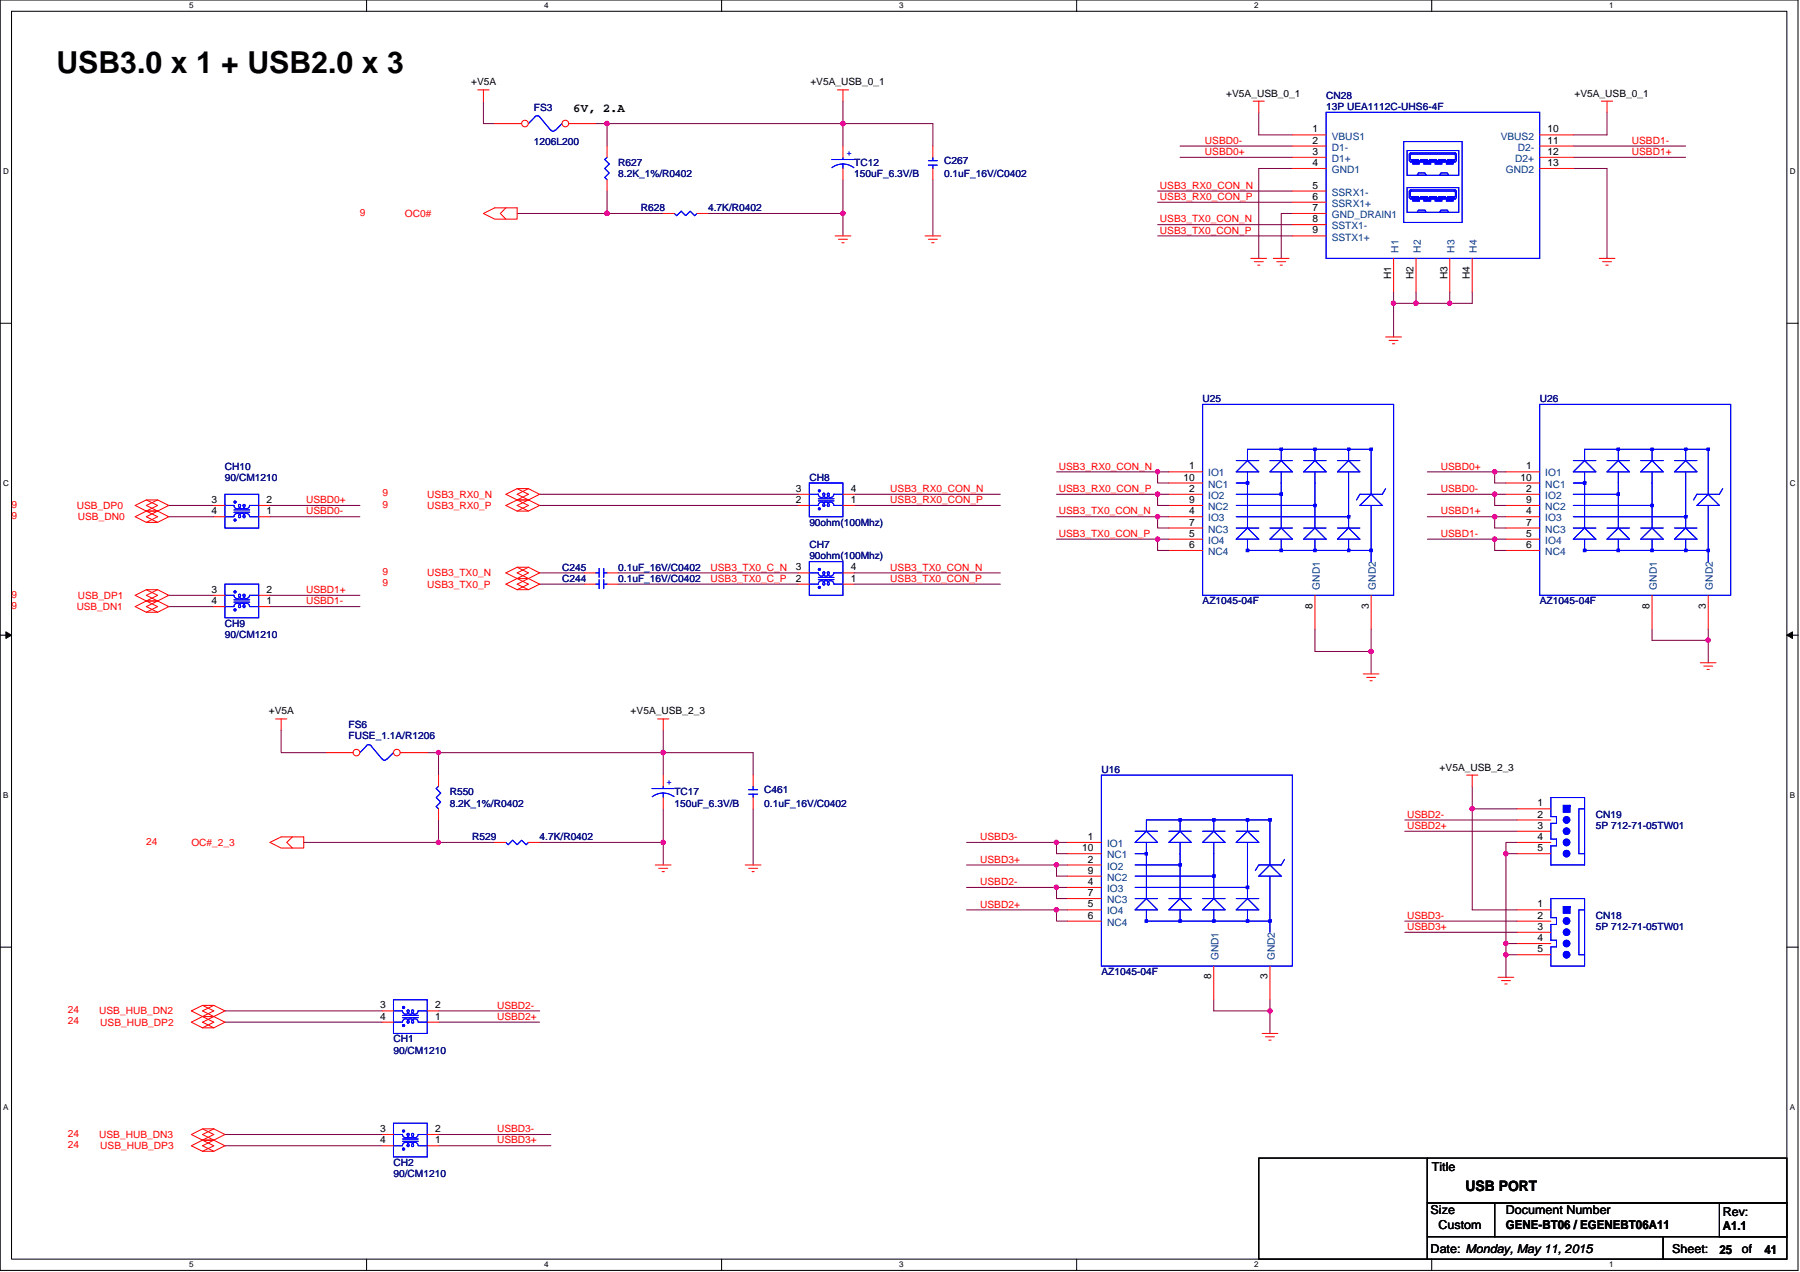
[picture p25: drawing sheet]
<svg xmlns="http://www.w3.org/2000/svg" width="297mm" height="210mm" viewBox="0 0 297 210" stroke-linecap="round" stroke-linejoin="round" font-family="sans-serif">
<defs><g id="words">
<text font-size="5" x="9.3" y="12.1">USB3.0 x 1 + USB2.0 x 3</text>
<text font-size="2.4" x="241.8" y="196.6">USB PORT</text>
<g font-size="2">
<text x="94.6" y="18.4">6V, 2.A</text>
<text x="236.3" y="193.4">Title</text>
<text x="236.1" y="200.4">Size</text>
<text x="237.4" y="202.8">Custom</text>
<text x="248.5" y="200.4">Document Number</text>
<text x="248.5" y="202.9">GENE-BT06 / EGENEBT06A11</text>
<text x="284.3" y="200.8">Rev:</text>
<text x="284.3" y="203.1">A1.1</text>
<text x="236.1" y="206.9">Date: Monday, May 11, 2015</text>
<text x="275.9" y="206.9">Sheet:</text>
<text x="283.7" y="207">25</text>
<text x="287.4" y="206.9">of</text>
<text x="291.2" y="207">41</text>
</g>
<g font-size="1.7">
<text x="77.7" y="14.1">+V5A</text>
<text x="133.7" y="14.1">+V5A_USB_0_1</text>
<text x="202.3" y="16">+V5A_USB_0_1</text>
<text x="259.8" y="16">+V5A_USB_0_1</text>
<text x="216.6" y="21.9">1</text>
<text x="216.6" y="23.7">2</text>
<text x="255.4" y="21.9">10</text>
<text x="255.4" y="23.7">11</text>
<text x="216.6" y="25.6">3</text>
<text x="216.6" y="27.4">4</text>
<text x="255.4" y="27.4">13</text>
<text x="255.4" y="25.6">12</text>
<text x="216.6" y="31.1">5</text>
<text x="216.6" y="33">6</text>
<text x="216.6" y="34.8">7</text>
<text x="216.6" y="36.7">8</text>
<text x="216.6" y="38.5">9</text>
<text x="229.6" y="46.1" transform="rotate(-90 229.6 46.1)">H1</text>
<text x="233.3" y="46.1" transform="rotate(-90 233.3 46.1)">H2</text>
<text x="238.8" y="46.1" transform="rotate(-90 238.8 46.1)">H3</text>
<text x="242.5" y="46.1" transform="rotate(-90 242.5 46.1)">H4</text>
<text x="196.2" y="77.5">1</text>
<text x="251.9" y="77.5">1</text>
<text x="34.9" y="83">3</text>
<text x="44" y="83">2</text>
<text x="131.3" y="83">2</text>
<text x="131.3" y="81.2">3</text>
<text x="140.4" y="81.2">4</text>
<text x="140.4" y="83">1</text>
<text x="195.3" y="79.3">10</text>
<text x="196.2" y="81.2">2</text>
<text x="196.2" y="83">9</text>
<text x="250.9" y="79.3">10</text>
<text x="251.9" y="81.2">2</text>
<text x="251.9" y="83">9</text>
<text x="34.9" y="84.9">4</text>
<text x="44" y="84.9">1</text>
<text x="196.2" y="84.9">4</text>
<text x="196.2" y="88.6">5</text>
<text x="196.2" y="86.8">7</text>
<text x="251.9" y="84.9">4</text>
<text x="251.9" y="88.6">5</text>
<text x="251.9" y="86.8">7</text>
<text x="131.3" y="94.2">3</text>
<text x="140.4" y="94.2">4</text>
<text x="196.2" y="90.5">6</text>
<text x="251.9" y="90.5">6</text>
<text x="34.9" y="99.7">4</text>
<text x="34.9" y="97.9">3</text>
<text x="44" y="97.9">2</text>
<text x="44" y="99.7">1</text>
<text x="131.3" y="96">2</text>
<text x="140.4" y="96">1</text>
<text x="216.6" y="100.5" transform="rotate(-90 216.6 100.5)">8</text>
<text x="225.9" y="100.5" transform="rotate(-90 225.9 100.5)">3</text>
<text x="272.2" y="100.5" transform="rotate(-90 272.2 100.5)">8</text>
<text x="281.5" y="100.5" transform="rotate(-90 281.5 100.5)">3</text>
<text x="44.4" y="117.9">+V5A</text>
<text x="104.1" y="117.9">+V5A_USB_2_3</text>
<text x="237.6" y="127.2">+V5A_USB_2_3</text>
<text x="253.7" y="133.1">1</text>
<text x="253.7" y="135">2</text>
<text x="253.7" y="136.8">3</text>
<text x="178.6" y="140.5">10</text>
<text x="179.5" y="138.7">1</text>
<text x="179.5" y="142.4">2</text>
<text x="253.7" y="138.7">4</text>
<text x="253.7" y="140.5">5</text>
<text x="179.5" y="146.1">4</text>
<text x="179.5" y="149.8">5</text>
<text x="179.5" y="147.9">7</text>
<text x="179.5" y="144.2">9</text>
<text x="253.7" y="149.8">1</text>
<text x="179.5" y="151.7">6</text>
<text x="253.7" y="151.7">2</text>
<text x="253.7" y="153.5">3</text>
<text x="253.7" y="155.4">4</text>
<text x="199.9" y="161.7" transform="rotate(-90 199.9 161.7)">8</text>
<text x="209.2" y="161.7" transform="rotate(-90 209.2 161.7)">3</text>
<text x="253.7" y="157.2">5</text>
<text x="62.7" y="166.5">3</text>
<text x="71.8" y="166.5">2</text>
<text x="62.7" y="168.3">4</text>
<text x="71.8" y="168.3">1</text>
<text x="62.7" y="188.7">4</text>
<text x="62.7" y="186.9">3</text>
<text x="71.8" y="186.9">2</text>
<text x="71.8" y="188.7">1</text>
</g>
<g font-size="1.7" fill="#000080">
<text x="218.8" y="16.3">CN28</text>
<text x="88.1" y="18.4">FS3</text>
<text x="88.1" y="23.9">1206L200</text>
<text x="218.8" y="18.2">13P UEA1112C-UHS6-4F</text>
<text x="102" y="27.5">R627</text>
<text x="102" y="29.3">8.2K_1%/R0402</text>
<text x="141" y="27.5">TC12</text>
<text x="141" y="29.3">150uF_6.3V/B</text>
<text x="155.8" y="27.1">C267</text>
<text x="155.8" y="29.3">0.1uF_16V/C0402</text>
<text x="105.7" y="34.9">R628</text>
<text x="116.9" y="34.9">4.7K/R0402</text>
<text x="198.5" y="66.4">U25</text>
<text x="254.1" y="66.4">U26</text>
<text x="37.1" y="77.5">CH10</text>
<text x="37.1" y="79.4">90/CM1210</text>
<text x="133.6" y="79.4">CH8</text>
<text x="133.6" y="86.8">90ohm(100Mhz)</text>
<text x="92.7" y="94.2">C245</text>
<text x="102" y="94.2">0.1uF_16V/C0402</text>
<text x="133.6" y="90.5">CH7</text>
<text x="133.6" y="92.4">90ohm(100Mhz)</text>
<text x="92.7" y="96.1">C244</text>
<text x="102" y="96.1">0.1uF_16V/C0402</text>
<text x="198.5" y="99.8">AZ1045-04F</text>
<text x="254.1" y="99.8">AZ1045-04F</text>
<text x="37.1" y="103.5">CH9</text>
<text x="37.1" y="105.3">90/CM1210</text>
<text x="57.5" y="120.2">FS6</text>
<text x="57.5" y="122">FUSE_1.1A/R1206</text>
<text x="74.2" y="131.3">R550</text>
<text x="111.3" y="131.3">TC17</text>
<text x="126.1" y="130.9">C461</text>
<text x="181.8" y="127.6">U16</text>
<text x="74.2" y="133.1">8.2K_1%/R0402</text>
<text x="111.3" y="133.1">150uF_6.3V/B</text>
<text x="126.1" y="133.1">0.1uF_16V/C0402</text>
<text x="263.4" y="135">CN19</text>
<text x="263.4" y="136.8">5P 712-71-05TW01</text>
<text x="77.9" y="138.7">R529</text>
<text x="89" y="138.7">4.7K/R0402</text>
<text x="263.4" y="151.7">CN18</text>
<text x="263.4" y="153.5">5P 712-71-05TW01</text>
<text x="181.8" y="161">AZ1045-04F</text>
<text x="64.9" y="172.1">CH1</text>
<text x="64.9" y="173.9">90/CM1210</text>
<text x="64.9" y="192.5">CH2</text>
<text x="64.9" y="194.3">90/CM1210</text>
</g>
<g font-size="1.7" fill="#f00">
<text x="198.8" y="23.7">USBD0-</text>
<text x="269.3" y="23.7">USBD1-</text>
<text x="198.8" y="25.6">USBD0+</text>
<text x="269.3" y="25.6">USBD1+</text>
<text x="59.4" y="35.6">9</text>
<text x="66.8" y="35.8">OC0#</text>
<text x="191.4" y="31.2">USB3_RX0_CON_N</text>
<text x="191.4" y="33">USB3_RX0_CON_P</text>
<text x="191.4" y="38.6">USB3_TX0_CON_P</text>
<text x="191.4" y="36.7">USB3_TX0_CON_N</text>
<text x="174.7" y="77.5">USB3_RX0_CON_N</text>
<text x="237.8" y="77.5">USBD0+</text>
<text x="1.9" y="83.8">9</text>
<text x="50.5" y="83.1">USBD0+</text>
<text x="63.1" y="83.8">9</text>
<text x="63.1" y="82">9</text>
<text x="70.5" y="82.1">USB3_RX0_N</text>
<text x="146.9" y="83.1">USB3_RX0_CON_P</text>
<text x="146.9" y="81.2">USB3_RX0_CON_N</text>
<text x="174.7" y="81.2">USB3_RX0_CON_P</text>
<text x="237.8" y="81.2">USBD0-</text>
<text x="1.9" y="85.7">9</text>
<text x="12.7" y="84">USB_DP0</text>
<text x="12.8" y="85.9">USB_DN0</text>
<text x="50.5" y="84.9">USBD0-</text>
<text x="70.5" y="84">USB3_RX0_P</text>
<text x="174.7" y="88.6">USB3_TX0_CON_P</text>
<text x="174.7" y="84.9">USB3_TX0_CON_N</text>
<text x="237.8" y="84.9">USBD1+</text>
<text x="237.8" y="88.6">USBD1-</text>
<text x="63.1" y="94.9">9</text>
<text x="70.5" y="95.1">USB3_TX0_N</text>
<text x="117.2" y="94.2">USB3_TX0_C_N</text>
<text x="146.9" y="94.2">USB3_TX0_CON_N</text>
<text x="1.9" y="100.5">9</text>
<text x="1.9" y="98.7">9</text>
<text x="12.7" y="100.7">USB_DN1</text>
<text x="12.8" y="98.8">USB_DP1</text>
<text x="50.5" y="97.9">USBD1+</text>
<text x="50.5" y="99.8">USBD1-</text>
<text x="63.1" y="96.8">9</text>
<text x="70.5" y="97">USB3_TX0_P</text>
<text x="117.2" y="96.1">USB3_TX0_C_P</text>
<text x="146.9" y="96.1">USB3_TX0_CON_P</text>
<text x="232.2" y="136.8">USBD2+</text>
<text x="232.2" y="135">USBD2-</text>
<text x="24.1" y="139.4">24</text>
<text x="31.6" y="139.6">OC#_2_3</text>
<text x="161.8" y="142.4">USBD3+</text>
<text x="161.8" y="138.7">USBD3-</text>
<text x="161.8" y="146.1">USBD2-</text>
<text x="161.8" y="149.8">USBD2+</text>
<text x="232.2" y="151.7">USBD3-</text>
<text x="232.2" y="153.5">USBD3+</text>
<text x="11.2" y="167.3">24</text>
<text x="16.4" y="167.4">USB_HUB_DN2</text>
<text x="82" y="166.5">USBD2-</text>
<text x="11.2" y="169.1">24</text>
<text x="16.5" y="169.3">USB_HUB_DP2</text>
<text x="82" y="168.4">USBD2+</text>
<text x="11.2" y="187.6">24</text>
<text x="11.2" y="189.5">24</text>
<text x="16.4" y="187.8">USB_HUB_DN3</text>
<text x="16.5" y="189.7">USB_HUB_DP3</text>
<text x="82" y="186.9">USBD3-</text>
<text x="82" y="188.8">USBD3+</text>
</g>
<g font-size="1.7" fill="#004080">
<text x="219.8" y="23">VBUS1</text>
<text x="247.6" y="23">VBUS2</text>
<text x="219.8" y="24.9">D1-</text>
<text x="219.8" y="26.7">D1+</text>
<text x="219.8" y="28.6">GND1</text>
<text x="248.5" y="28.6">GND2</text>
<text x="250" y="26.7">D2+</text>
<text x="250.5" y="24.9">D2-</text>
<text x="219.8" y="32.3">SSRX1-</text>
<text x="219.8" y="34.1">SSRX1+</text>
<text x="219.8" y="36">GND_DRAIN1</text>
<text x="219.8" y="37.8">SSTX1-</text>
<text x="219.8" y="39.7">SSTX1+</text>
<text x="230.8" y="41.7" transform="rotate(-90 230.8 41.7)">H1</text>
<text x="234.5" y="41.7" transform="rotate(-90 234.5 41.7)">H2</text>
<text x="240" y="41.7" transform="rotate(-90 240 41.7)">H3</text>
<text x="243.7" y="41.7" transform="rotate(-90 243.7 41.7)">H4</text>
<text x="199.4" y="78.7">IO1</text>
<text x="199.4" y="82.4">IO2</text>
<text x="199.4" y="80.5">NC1</text>
<text x="255" y="78.7">IO1</text>
<text x="255" y="82.4">IO2</text>
<text x="255" y="80.5">NC1</text>
<text x="199.4" y="86.1">IO3</text>
<text x="199.4" y="89.8">IO4</text>
<text x="199.4" y="87.9">NC3</text>
<text x="199.4" y="84.2">NC2</text>
<text x="255" y="86.1">IO3</text>
<text x="255" y="89.8">IO4</text>
<text x="255" y="87.9">NC3</text>
<text x="255" y="84.2">NC2</text>
<text x="199.4" y="91.6">NC4</text>
<text x="255" y="91.6">NC4</text>
<text x="217.8" y="97.3" transform="rotate(-90 217.8 97.3)">GND1</text>
<text x="227.1" y="97.3" transform="rotate(-90 227.1 97.3)">GND2</text>
<text x="273.4" y="97.3" transform="rotate(-90 273.4 97.3)">GND1</text>
<text x="282.7" y="97.3" transform="rotate(-90 282.7 97.3)">GND2</text>
<text x="182.7" y="139.8">IO1</text>
<text x="182.7" y="143.6">IO2</text>
<text x="182.7" y="141.7">NC1</text>
<text x="182.7" y="147.3">IO3</text>
<text x="182.7" y="149.1">NC3</text>
<text x="182.7" y="145.4">NC2</text>
<text x="182.7" y="151">IO4</text>
<text x="182.7" y="152.8">NC4</text>
<text x="201.1" y="158.5" transform="rotate(-90 201.1 158.5)">GND1</text>
<text x="210.4" y="158.5" transform="rotate(-90 210.4 158.5)">GND2</text>
</g>
<g font-size="1.7" fill="#00f">
<text x="139.7" y="25.8">+</text>
<text x="110" y="129.6">+</text>
</g>
<g font-size="1.3">
<text x="31.2" y="1.4">5</text>
<text x="89.8" y="1.4">4</text>
<text x="148.4" y="1.4">3</text>
<text x="207" y="1.4">2</text>
<text x="265.6" y="1.4">1</text>
<text x=".5" y="28.8">D</text>
<text x="295.3" y="28.8">D</text>
<text x=".5" y="80.3">C</text>
<text x="295.3" y="80.3">C</text>
<text x=".5" y="131.8">B</text>
<text x="295.3" y="131.8">B</text>
<text x=".5" y="183.3">A</text>
<text x="295.3" y="183.3">A</text>
<text x="31.2" y="209.2">5</text>
<text x="89.8" y="209.2">4</text>
<text x="148.4" y="209.2">3</text>
<text x="207" y="209.2">2</text>
<text x="265.6" y="209.2">1</text>
</g>
</g></defs>
<path d="M0 0h296.7v209.7h-296.7zM1.9 1.9h293v206h-293z" fill="none" stroke="#000" stroke-width=".17"/>
<g fill="#fff">
<path d="M31.2 .2h.7v1.5h-.7z"/>
<path d="M31.2 208h.7v1.5h-.7z"/>
</g>
<path d="M60.5 0v1.9M60.5 207.9v1.8" fill="none" stroke="#000" stroke-width=".17"/>
<g fill="#fff">
<path d="M89.8 .2h.7v1.5h-.7z"/>
<path d="M89.8 208h.7v1.5h-.7z"/>
</g>
<path d="M119.1 0v1.9M119.1 207.9v1.8" fill="none" stroke="#000" stroke-width=".17"/>
<g fill="#fff">
<path d="M148.4 .2h.7v1.5h-.7z"/>
<path d="M148.4 208h.7v1.5h-.7z"/>
</g>
<path d="M177.7 0v1.9M177.7 207.9v1.8" fill="none" stroke="#000" stroke-width=".17"/>
<g fill="#fff">
<path d="M207 .2h.7v1.5h-.7z"/>
<path d="M207 208h.7v1.5h-.7z"/>
</g>
<path d="M236.3 0v1.9M236.3 207.9v1.8" fill="none" stroke="#000" stroke-width=".17"/>
<g fill="#fff">
<path d="M265.6 .2h.7v1.5h-.7z"/>
<path d="M265.6 208h.7v1.5h-.7z"/>
<path d="M.5 27.6h1v1.5h-1z"/>
<path d="M295.3 27.6h1v1.5h-1z"/>
<path d="M.5 79.1h1v1.5h-1z"/>
<path d="M295.3 79.1h1v1.5h-1z"/>
</g>
<path d="M0 53.4h1.9M294.9 53.4h1.8" fill="none" stroke="#000" stroke-width=".17"/>
<g fill="#fff">
<path d="M.5 130.6h.9v1.5h-.9z"/>
<path d="M295.3 130.6h.9v1.5h-.9z"/>
</g>
<path d="M0 104.9h1.9M294.9 104.9h1.8" fill="none" stroke="#000" stroke-width=".17"/>
<path d="M1 104.3l.9 .6-.9 .5zM294.9 104.9l.9-.6v1.1z" fill="#000" stroke="#000" stroke-width=".17"/>
<g fill="#fff">
<path d="M.5 182.1h.9v1.5h-.9z"/>
<path d="M295.3 182.1h.9v1.5h-.9z"/>
</g>
<path d="M0 156.4h1.9M294.9 156.4h1.8M207.7 191.2h27.8v16.7h-27.8zM235.5 198.6h11.2v5.6h-11.2zM235.5 191.2h59.4v7.4h-59.4zM246.7 198.6h48.2v5.6h-48.2zM283.7 198.6h11.2v5.6h-11.2zM235.5 204.2h39v3.7h-39zM274.5 204.2h20.4v3.7h-20.4z" fill="none" stroke="#000" stroke-width=".17"/>
<g fill="none" stroke="#800040" stroke-width=".17">
<path d="M79.8 16.7v3.7h1.8M139.1 16.7v3.7M207.7 18.5v3.8h5.6M265.2 18.5v3.8h-5.6M85.3 35.2h14.9M98.3 20.4h1.9v3.7M100.2 35.2h9.2M100.2 31.5v3.7M100.2 20.4h38.9M116.9 35.2h22.2M139.1 20.4h14.8v3.7M139.1 35.2v3.7"/>
<path d="M139.1 20.4v3.7M139.1 29.7v5.5M153.9 29.7v9.2M191 31.5h22.3M191 38.9h22.3M191 37.1h22.3M191 33.4h22.3M194.7 24.1h18.6M194.7 26h18.6M213.3 35.2h-1.9v7.5M213.3 27.8h-5.6v14.9M259.6 24.1h18.6"/>
<path d="M259.6 26h18.6M259.6 27.8h5.6v14.9M230 48.2v1.9M230 50.1v5.5M230 50.1h3.7M233.7 48.2v1.9M233.7 50.1h5.5M239.2 48.2v1.9M242.9 48.2v1.9h-3.7M174.3 77.9h16.7M191 77.9v1.8h1.9M191 77.9h1.9"/>
<path d="M235.5 77.9h11.2M246.7 77.9h1.8M246.7 77.9v1.8h1.8M27.9 98.3h7.4M27.9 85.3h7.4M27.9 83.4h7.4M44.6 98.3h14.8M44.6 85.3h14.8M44.6 83.4h14.8M89 81.6h42.7M89 83.4h42.7M89 96.4h7.5"/>
<path d="M89 94.6h7.5M102 94.6h29.7M102 96.4h29.7M141 83.4h24.1M141 94.6h24.1M141 96.4h24.1M141 81.6h24.1M174.3 81.6h16.7M174.3 89h16.7M174.3 85.3h16.7M191 81.6v1.8h1.9M191 89h1.9"/>
<path d="M191 85.3h1.9M191 85.3v1.9h1.9M191 89v1.9h1.9M191 81.6h1.9M235.5 81.6h11.2M235.5 89h11.2M235.5 85.3h11.2M246.7 81.6v1.8h1.8M246.7 85.3h1.8M246.7 81.6h1.8M246.7 89h1.8M246.7 89v1.9h1.8"/>
<path d="M246.7 85.3v1.9h1.8M27.9 100.1h7.4M44.6 100.1h14.8M217 103.8v3.7h9.3M226.3 103.8v3.7M226.3 107.5v3.8M272.6 103.8v1.9h9.3M281.9 103.8v1.9M281.9 105.7v3.7M46.4 120.5v3.7h7.4M50.1 139.1h22.3M70.5 124.2h1.9"/>
<path d="M72.4 139.1h9.2M72.4 135.4v3.7M72.4 124.2h37M72.4 124.2v3.8M89 139.1h20.4M109.4 124.2h14.9v3.8M109.4 133.5v5.6M109.4 124.2v3.8M109.4 120.5v3.7M109.4 139.1v3.7M124.3 133.5v9.3M159.5 139.1h14.8"/>
<path d="M174.3 139.1v1.8h1.9M174.3 139.1h1.9M231.8 137.2h18.6M231.8 135.4h18.6M242.9 133.5v16.7h7.5M242.9 129.8v3.7M242.9 133.5h7.5M250.4 139.1h-1.9v1.8h1.9M159.5 142.8h14.8M159.5 146.5h14.8M159.5 150.2h14.8M174.3 142.8v1.8h1.9"/>
<path d="M174.3 146.5v1.8h1.9M174.3 146.5h1.9M174.3 150.2h1.9M174.3 142.8h1.9M174.3 150.2v1.9h1.9M231.8 152.1h18.6M231.8 153.9h18.6M248.5 155.8h1.9M248.5 155.8v1.8h1.9M248.5 157.6v3.7M248.5 140.9v14.9M37.1 168.7h26"/>
<path d="M37.1 166.9h26M72.4 168.7h16.6M72.4 166.9h16.6M200.3 165v1.9h9.3M209.6 165v1.9M209.6 166.9v3.7M37.1 189.1h26M37.1 187.3h26M72.4 187.3h18.5M72.4 189.1h18.5"/>
</g>
<g fill="#f0f" stroke="#f0f" stroke-width=".17">
<circle cx="100.1" cy="20.4" r=".37"/>
<circle cx="174.3" cy="150.2" r=".37"/>
<circle cx="209.6" cy="166.9" r=".36"/>
<circle cx="191" cy="77.9" r=".36"/>
<circle cx="226.2" cy="107.5" r=".36"/>
<circle cx="191" cy="81.6" r=".36"/>
<circle cx="174.3" cy="142.8" r=".36"/>
<circle cx="174.3" cy="139.1" r=".36"/>
<circle cx="109.4" cy="124.2" r=".36"/>
<circle cx="191" cy="89" r=".36"/>
<circle cx="191" cy="85.3" r=".37"/>
<circle cx="233.7" cy="50.1" r=".37"/>
<circle cx="239.2" cy="50.1" r=".36"/>
<circle cx="229.9" cy="50.1" r=".36"/>
<circle cx="246.6" cy="89" r=".36"/>
<circle cx="246.6" cy="81.6" r=".36"/>
<circle cx="281.9" cy="105.7" r=".36"/>
<circle cx="246.6" cy="77.9" r=".36"/>
<circle cx="246.6" cy="85.3" r=".37"/>
<circle cx="139.1" cy="20.4" r=".37"/>
<circle cx="242.9" cy="133.5" r=".37"/>
<circle cx="248.5" cy="140.9" r=".37"/>
<circle cx="248.5" cy="155.7" r=".36"/>
<circle cx="248.5" cy="157.6" r=".36"/>
<circle cx="174.3" cy="146.5" r=".36"/>
<circle cx="100.2" cy="35.2" r=".36"/>
<circle cx="139.1" cy="35.2" r=".36"/>
<circle cx="72.3" cy="124.2" r=".36"/>
<circle cx="72.3" cy="139.1" r=".36"/>
<circle cx="109.4" cy="139.1" r=".36"/>
</g>
<g fill="none" stroke="#f00" stroke-width=".17">
<path d="M78.8 14.8h1.9M79.8 14.8v1.9M138.2 14.8h1.8M139.1 14.8v1.9M206.8 16.7h1.8M207.7 16.7v1.8M264.3 16.7h1.8M265.2 16.7v1.8M79.8 35.2l1.8-.9h3.7v1.9h-3.7zM83.5 34.3l-.9 .9 .9 1M100.2 29.7v1.8M100.2 24.1v1.9"/>
<path d="M137.8 38.9h2.6M138.4 39.5h1.4M152.7 38.9h2.6M153.2 39.5h1.5M213.3 22.3h5.5M213.3 24.1h5.5M213.3 26h5.5M213.3 27.8h5.5M213.3 31.5h5.5M213.3 33.4h5.5M213.3 35.2h5.5M213.3 37.1h5.5"/>
<path d="M213.3 38.9h5.5M254.1 22.3h5.5M254.1 24.1h5.5M254.1 26h5.5M254.1 27.8h5.5M138.9 40.1h.4M153.8 40.1h.3M206.4 42.7h2.6M207 43.2h1.5M207.5 43.8h.4M210.1 42.7h2.6M210.7 43.2h1.5"/>
<path d="M211.2 43.8h.4M228.7 55.6h2.6M229.2 56.2h1.5M229.8 56.7h.4M230 42.7v5.5M233.7 42.7v5.5M239.2 42.7v5.5M242.9 42.7v5.5M263.9 42.7h2.6M264.5 43.2h1.4M265 43.8h.4M192.9 77.9h5.6"/>
<path d="M192.9 79.7h5.6M248.5 77.9h5.6M248.5 79.7h5.6M24.1 82.5l1.9 .9-1.9 1M24.1 84.4l1.9 .9-1.9 .9M24.1 99.2l1.9 .9-1.9 1M24.1 97.3l1.9 1-1.9 .9M26 82.5h-1.9l-1.8 .9 1.8 1M26 84.4h-1.9l-1.8 .9 1.8 .9M26 99.2h-1.9l-1.8 .9 1.8 1M26 97.3h-1.9l-1.8 1 1.8 .9M26 82.5l1.9 .9-1.9 1h-1.9"/>
<path d="M26 82.5l-1.9 .9 1.9 1M26 84.4l1.9 .9-1.9 .9h-1.9M26 84.4l-1.9 .9 1.9 .9M26 99.2l1.9 .9-1.9 1h-1.9M26 99.2l-1.9 .9 1.9 1M26 97.3l1.9 1-1.9 .9h-1.9M26 97.3l-1.9 1 1.9 .9M85.3 82.5l1.9 .9-1.9 1M85.3 80.7l1.9 .9-1.9 .9M85.3 95.5l1.9 .9-1.9 .9M85.3 93.6l1.9 1-1.9 .9M87.2 82.5h-1.9l-1.8 .9 1.8 1"/>
<path d="M87.2 80.7h-1.9l-1.8 .9 1.8 .9M87.2 95.5h-1.9l-1.8 .9 1.8 .9M87.2 93.6h-1.9l-1.8 1 1.8 .9M87.2 82.5l1.8 .9-1.8 1h-1.9M87.2 82.5l-1.9 .9 1.9 1M87.2 80.7l1.8 .9-1.8 .9h-1.9M87.2 80.7l-1.9 .9 1.9 .9M87.2 95.5l1.8 .9-1.8 .9h-1.9M87.2 95.5l-1.9 .9 1.9 .9M87.2 93.6l1.8 1-1.8 .9h-1.9M87.2 93.6l-1.9 1 1.9 .9M192.9 81.6h5.6"/>
<path d="M192.9 85.3h5.6M192.9 89h5.6M192.9 90.9h5.6M192.9 87.2h5.6M192.9 83.4h5.6M217 98.3v5.5M226.3 98.3v5.5M248.5 81.6h5.6M248.5 85.3h5.6M248.5 89h5.6M248.5 90.9h5.6M248.5 87.2h5.6"/>
<path d="M248.5 83.4h5.6M272.6 98.3v5.5M281.9 98.3v5.5M45.5 118.7h1.8M46.4 118.7v1.8M108.5 118.7h1.9M109.4 118.7v1.8M225 111.3h2.6M225.5 111.8h1.5M226.1 112.4h.3M280.6 109.4h2.6M281.2 110h1.4"/>
<path d="M281.7 110.5h.4M44.6 139.1l1.8-.9h3.7v1.8h-3.7zM48.3 138.2l-1 .9 1 .9M242 128h1.9M242.9 128v1.8M250.4 133.5h5.5M250.4 135.4h5.5M250.4 137.2h5.5M250.4 139.1h5.5M108.1 142.8h2.6M108.7 143.3h1.5M109.3 143.9h.3"/>
<path d="M123 142.8h2.6M123.5 143.3h1.5M124.1 143.9h.4M250.4 140.9h5.5M33.4 167.8l1.9 .9-1.9 1M33.4 166l1.9 .9-1.9 .9M35.3 167.8h-1.9l-1.8 .9 1.8 1M35.3 166h-1.9l-1.8 .9 1.8 .9M35.3 167.8l1.8 .9-1.8 1h-1.9M35.3 167.8l-1.9 .9 1.9 1M35.3 166l1.8 .9-1.8 .9h-1.9M35.3 166l-1.9 .9 1.9 .9"/>
<path d="M63.1 168.7h1.8M63.1 166.9h1.8M70.5 166.9h1.9M70.5 168.7h1.9M208.3 170.6h2.6M208.8 171.2h1.5M209.4 171.7h.4M247.2 161.3h2.6M247.8 161.9h1.5M248.3 162.4h.4M33.4 188.2l1.9 .9-1.9 1M33.4 186.4l1.9 .9-1.9 .9"/>
<path d="M35.3 188.2h-1.9l-1.8 .9 1.8 1M35.3 186.4h-1.9l-1.8 .9 1.8 .9M35.3 188.2l1.8 .9-1.8 1h-1.9M35.3 188.2l-1.9 .9 1.9 1M35.3 186.4l1.8 .9-1.8 .9h-1.9M35.3 186.4l-1.9 .9 1.9 .9"/>
</g>
<g fill="none" stroke="#00f" stroke-width=".17">
<path d="M218.8 18.5h35.3v24.2h-35.3zM100.2 26l-.4 .3 .7 .8-.7 .7 .7 .8-.7 .7 .4 .4M231.6 23.4h9.7v13.3h-9.7zM232.2 24.8h8.5v4.1h-8.5zM232.2 31h8.5v4.1h-8.5zM232.6 31.5l.1-.2h7.5l.1 .2v1.1l-.1 .2h-7.5l-.1-.2zM232.6 25.4l.1-.2h7.5l.1 .2v1.1l-.1 .2h-7.5l-.1-.2zM232.7 31.3l.2 .2M232.7 25.2l.2 .2M232.9 32.6h7.1M232.9 32.6l-.2 .2h1.5M232.9 31.5l-.2 .2v.7l.2 .2"/>
<path d="M232.9 32.6h1.2l.1 .2M232.9 26.5l-.2-.2v-.7l.2-.2h7.1l.2 .2v.7l-.2 .2M232.9 26.5h7.1M232.9 26.5l-.2 .2h1.5M232.9 26.5h1.2l.1 .2M232.9 31.5h7.1M234.1 28.6h1.1l.1 .3h-1.4zM234.1 34.7h1.1l.1 .4h-1.4zM234.2 26.7l.2-.2h1.1l.2 .2M234.2 26.7h1.5M234.2 32.8h1.5M235.7 32.8l-.2-.2h-1.1l-.2 .2"/>
<path d="M235.7 32.8h1.5M235.7 26.7l.2-.2h1.1l.2 .2M235.7 26.7h1.5M237.2 32.8l-.2-.2h-1.1l-.2 .2M237.2 26.7l.2-.2h1.1l.2 .2M237.2 26.7h1.5M237.2 32.8h1.5M237.8 28.6h1.1l.2 .3h-1.5zM237.8 34.7h1.1l.2 .4h-1.5zM238.7 32.8l-.2-.2h-1.1l-.2 .2M240 32.6h-1.1l-.2 .2M240 26.5h-1.1l-.2 .2"/>
<path d="M240 31.5l.2 .2v.7l-.2 .2M240 26.5l.2 .2h-1.5M240 32.6l.2 .2h-1.5M240.2 25.2l-.2 .2M240.2 31.3l-.2 .2M198.5 66.8h31.5v31.5h-31.5zM204 76h3.7M204 77.9l1.9-1.9 1.8 1.9zM204 79.7h1.9M205.9 76v-1.8h20.4v7.4M205.9 79.7v7.5M205.9 77.9v1.8"/>
<path d="M209.6 76h3.7M209.6 77.9l1.8-1.9 1.9 1.9zM211.4 74.2v1.8M211.4 77.9v9.3M215.1 76h3.7M215.1 77.9l1.9-1.9 1.8 1.9zM217 74.2v1.8M217 77.9v9.3M220.7 76h3.7M222.5 76l1.9 1.9h-3.7zM222.5 74.2v1.8M222.5 77.9v9.3"/>
<path d="M254.1 66.8h31.5v31.5h-31.5zM259.6 76h3.8M259.6 77.9l1.9-1.9 1.9 1.9zM259.6 79.7h1.9M261.5 76v-1.8h20.4v7.4M261.5 79.7v7.5M261.5 77.9v1.8M265.2 76h3.7M265.2 77.9l1.9-1.9 1.8 1.9zM267.1 74.2v1.8M267.1 77.9v9.3M270.8 76h3.7"/>
<path d="M270.8 77.9l1.8-1.9 1.9 1.9zM272.6 74.2v1.8M272.6 77.9v9.3M276.3 76h3.7M278.2 76l1.8 1.9h-3.7zM278.2 74.2v1.8M278.2 77.9v9.3M204 87.2h3.7M204 89l1.9-1.8 1.8 1.8zM204 85.3h18.5M204 81.6h7.4M204 83.4h13"/>
<path d="M205.9 89v1.9h20.4M209.6 87.2h3.7M209.6 89l1.8-1.8 1.9 1.8zM211.4 89v1.9M215.1 87.2h3.7M215.1 89l1.9-1.8 1.8 1.8zM217 89v1.9M220.7 89l1.8-1.8 1.9 1.8zM220.7 87.2h3.7M222.5 89v1.9M224.4 83.4l1.9-1.8 1.8 1.8zM226.3 83.4v9.3"/>
<path d="M228.7 80.7l-.6 .9h-3.7l-.5 .9M259.6 87.2h3.8M259.6 89l1.9-1.8 1.9 1.8zM259.6 85.3h18.6M259.6 81.6h7.5M259.6 83.4h13M261.5 89v1.9h20.4M265.2 87.2h3.7M265.2 89l1.9-1.8 1.8 1.8zM267.1 89v1.9M270.8 87.2h3.7M270.8 89l1.8-1.8 1.9 1.8z"/>
<path d="M272.6 89v1.9M276.3 89l1.9-1.8 1.8 1.8zM276.3 87.2h3.7M278.2 89v1.9M280 83.4l1.9-1.8 1.8 1.8zM281.9 83.4v9.3M284.3 80.7l-.6 .9h-3.7l-.5 .9M187.3 137.2h3.7M187.3 139.1l1.9-1.9 1.8 1.9zM189.2 137.2v-1.8h20.4v7.4M189.2 139.1v1.8M192.9 139.1l1.8-1.9 1.9 1.9z"/>
<path d="M192.9 137.2h3.7M194.7 139.1v9.2M194.7 135.4v1.8M198.5 139.1l1.8-1.9 1.9 1.9zM198.5 137.2h3.7M200.3 139.1v9.2M200.3 135.4v1.8M204 137.2h3.7M204 139.1l1.9-1.9 1.8 1.9zM205.9 135.4v1.8M205.9 139.1v9.2M255.9 131.7h5.6v11.1h-5.6v-3.2h1v-1.1h-1v-2.6h1v-1.1h-1z"/>
<path d="M261.5 133.5h-.9v7.4h.9M187.3 148.3h3.7M187.3 142.8h7.4M187.3 150.2l1.9-1.9 1.8 1.9zM187.3 140.9h1.9M187.3 144.6h13M187.3 146.5h18.6M189.2 140.9v7.4M189.2 150.2v1.9h20.4M192.9 148.3h3.7M194.7 150.2v1.9M194.7 148.3l1.9 1.9h-3.7z"/>
<path d="M198.5 148.3h3.7M200.3 150.2v1.9M200.3 148.3l1.9 1.9h-3.7zM204 148.3h3.7M204 150.2l1.9-1.9 1.8 1.9zM205.9 150.2v1.9M207.7 144.6l1.9-1.8 1.8 1.8zM209.6 144.6v9.3M212 141.9l-.6 .9h-3.7l-.5 .9M64.9 168.7h1.5a.53 .53 0 0 1 .6-.5 .53 .53 0 0 1 .5 .7h-.3a.51 .51 0 0 1 .5-.7 .51 .51 0 0 1 .5 .7h-.2a.53 .53 0 0 1 .4-.7 .53 .53 0 0 1 .6 .5h1.5M64.9 166.9h1.5M64.9 165h5.6v5.6h-5.6z"/>
<path d="M66.4 168h2.6M66.4 166.9a.53 .53 0 0 0 .6 .5 .53 .53 0 0 0 .5-.6h-.3a.51 .51 0 0 0 .5 .6 .51 .51 0 0 0 .5-.6h-.2a.53 .53 0 0 0 .4 .6 .53 .53 0 0 0 .6-.5M66.4 167.6h2.6M69 166.9h1.5"/>
</g>
<g fill="#00f" stroke="#00f" stroke-width=".17">
<path d="M66.5 169.2h.2v.2h-.2z" fill-rule="evenodd"/>
<path d="M66.5 166.2h.2v.2h-.2z" fill-rule="evenodd"/>
<path d="M66.5 169.2h.2v.2h-.2z" fill-rule="evenodd"/>
<path d="M66.5 166.2h.2v.2h-.2z" fill-rule="evenodd"/>
<path d="M258 132.9v1.2h1.1v-1.2z" fill-rule="evenodd"/>
<path d="M258 132.9v1.2h1.1v-1.2z" fill-rule="evenodd"/>
<path d="M205.7 79.5v.4h.4v-.4z" fill-rule="evenodd"/>
<path d="M211.2 81.4v.4h.4v-.4z" fill-rule="evenodd"/>
<path d="M216.8 83.3v.3h.4v-.3z" fill-rule="evenodd"/>
<path d="M222.4 85.1v.4h.3v-.4z" fill-rule="evenodd"/>
<path d="M222.4 74v.4h.3v-.4z" fill-rule="evenodd"/>
<path d="M216.8 74v.4h.4v-.4z" fill-rule="evenodd"/>
<path d="M211.2 74v.4h.4v-.4z" fill-rule="evenodd"/>
<path d="M226.1 74v.4h.3v-.4z" fill-rule="evenodd"/>
<path d="M226.1 90.7v.4h.3v-.4z" fill-rule="evenodd"/>
<path d="M216.8 90.7v.4h.4v-.4z" fill-rule="evenodd"/>
<path d="M222.4 90.7v.4h.3v-.4z" fill-rule="evenodd"/>
<path d="M211.2 90.7v.4h.4v-.4z" fill-rule="evenodd"/>
<path d="M205.7 90.7v.4h.4v-.4z" fill-rule="evenodd"/>
<path d="M205.7 79.5v.4h.4v-.4z" fill-rule="evenodd"/>
<path d="M211.2 81.4v.4h.4v-.4z" fill-rule="evenodd"/>
<path d="M216.8 83.3v.3h.4v-.3z" fill-rule="evenodd"/>
<path d="M222.4 85.1v.4h.3v-.4z" fill-rule="evenodd"/>
<path d="M222.4 74v.4h.3v-.4z" fill-rule="evenodd"/>
<path d="M216.8 74v.4h.4v-.4z" fill-rule="evenodd"/>
<path d="M211.2 74v.4h.4v-.4z" fill-rule="evenodd"/>
<path d="M226.1 74v.4h.3v-.4z" fill-rule="evenodd"/>
<path d="M226.1 90.7v.4h.3v-.4z" fill-rule="evenodd"/>
<path d="M216.8 90.7v.4h.4v-.4z" fill-rule="evenodd"/>
<path d="M222.4 90.7v.4h.3v-.4z" fill-rule="evenodd"/>
<path d="M211.2 90.7v.4h.4v-.4z" fill-rule="evenodd"/>
<path d="M205.7 90.7v.4h.4v-.4z" fill-rule="evenodd"/>
<path d="M261.3 79.5v.4h.4v-.4z" fill-rule="evenodd"/>
<path d="M266.9 81.4v.4h.3v-.4z" fill-rule="evenodd"/>
<path d="M272.4 83.3v.3h.4v-.3z" fill-rule="evenodd"/>
<path d="M278 85.1v.4h.4v-.4z" fill-rule="evenodd"/>
<path d="M278 74v.4h.4v-.4z" fill-rule="evenodd"/>
<path d="M272.4 74v.4h.4v-.4z" fill-rule="evenodd"/>
<path d="M266.9 74v.4h.3v-.4z" fill-rule="evenodd"/>
<path d="M281.7 74v.4h.4v-.4z" fill-rule="evenodd"/>
<path d="M281.7 90.7v.4h.4v-.4z" fill-rule="evenodd"/>
<path d="M272.4 90.7v.4h.4v-.4z" fill-rule="evenodd"/>
<path d="M278 90.7v.4h.4v-.4z" fill-rule="evenodd"/>
<path d="M266.9 90.7v.4h.3v-.4z" fill-rule="evenodd"/>
<path d="M261.3 90.7v.4h.4v-.4z" fill-rule="evenodd"/>
<path d="M261.3 79.5v.4h.4v-.4z" fill-rule="evenodd"/>
<path d="M266.9 81.4v.4h.3v-.4z" fill-rule="evenodd"/>
<path d="M272.4 83.3v.3h.4v-.3z" fill-rule="evenodd"/>
<path d="M278 85.1v.4h.4v-.4z" fill-rule="evenodd"/>
<path d="M278 74v.4h.4v-.4z" fill-rule="evenodd"/>
<path d="M272.4 74v.4h.4v-.4z" fill-rule="evenodd"/>
<path d="M266.9 74v.4h.3v-.4z" fill-rule="evenodd"/>
<path d="M281.7 74v.4h.4v-.4z" fill-rule="evenodd"/>
<path d="M281.7 90.7v.4h.4v-.4z" fill-rule="evenodd"/>
<path d="M272.4 90.7v.4h.4v-.4z" fill-rule="evenodd"/>
<path d="M278 90.7v.4h.4v-.4z" fill-rule="evenodd"/>
<path d="M266.9 90.7v.4h.3v-.4z" fill-rule="evenodd"/>
<path d="M261.3 90.7v.4h.4v-.4z" fill-rule="evenodd"/>
<path d="M235 26.7v.4h1.1v-.4z" fill-rule="evenodd"/>
<path d="M236.8 26.7v.4h1.1v-.4z" fill-rule="evenodd"/>
<path d="M238.7 26.7v.4h1.1v-.4z" fill-rule="evenodd"/>
<path d="M233.1 26.7v.4h1.1v-.4z" fill-rule="evenodd"/>
<path d="M232.9 26.3v.2h1.2v-.2z" fill-rule="evenodd"/>
<path d="M234.4 26.3v.2h1.1v-.2z" fill-rule="evenodd"/>
<path d="M235.9 26.3v.2h1.1v-.2z" fill-rule="evenodd"/>
<path d="M237.4 26.3v.2h1.1v-.2z" fill-rule="evenodd"/>
<path d="M238.9 26.3v.2h1.1v-.2z" fill-rule="evenodd"/>
<path d="M236.8 32.8v.4h1.1v-.4z" fill-rule="evenodd"/>
<path d="M232.9 32.4v.2h1.2v-.2z" fill-rule="evenodd"/>
<path d="M233.1 32.8v.4h1.1v-.4z" fill-rule="evenodd"/>
<path d="M238.7 32.8v.4h1.1v-.4z" fill-rule="evenodd"/>
<path d="M235.9 32.4v.2h1.1v-.2z" fill-rule="evenodd"/>
<path d="M235 32.8v.4h1.1v-.4z" fill-rule="evenodd"/>
<path d="M237.4 32.4v.2h1.1v-.2z" fill-rule="evenodd"/>
<path d="M234.4 32.4v.2h1.1v-.2z" fill-rule="evenodd"/>
<path d="M238.9 32.4v.2h1.1v-.2z" fill-rule="evenodd"/>
<path d="M235 26.7v.4h1.1v-.4z" fill-rule="evenodd"/>
<path d="M236.8 26.7v.4h1.1v-.4z" fill-rule="evenodd"/>
<path d="M238.7 26.7v.4h1.1v-.4z" fill-rule="evenodd"/>
<path d="M233.1 26.7v.4h1.1v-.4z" fill-rule="evenodd"/>
<path d="M232.9 26.3v.2h1.2v-.2z" fill-rule="evenodd"/>
<path d="M234.4 26.3v.2h1.1v-.2z" fill-rule="evenodd"/>
<path d="M235.9 26.3v.2h1.1v-.2z" fill-rule="evenodd"/>
<path d="M237.4 26.3v.2h1.1v-.2z" fill-rule="evenodd"/>
<path d="M238.9 26.3v.2h1.1v-.2z" fill-rule="evenodd"/>
<path d="M236.8 32.8v.4h1.1v-.4z" fill-rule="evenodd"/>
<path d="M232.9 32.4v.2h1.2v-.2z" fill-rule="evenodd"/>
<path d="M233.1 32.8v.4h1.1v-.4z" fill-rule="evenodd"/>
<path d="M238.7 32.8v.4h1.1v-.4z" fill-rule="evenodd"/>
<path d="M235.9 32.4v.2h1.1v-.2z" fill-rule="evenodd"/>
<path d="M235 32.8v.4h1.1v-.4z" fill-rule="evenodd"/>
<path d="M237.4 32.4v.2h1.1v-.2z" fill-rule="evenodd"/>
<path d="M234.4 32.4v.2h1.1v-.2z" fill-rule="evenodd"/>
<path d="M238.9 32.4v.2h1.1v-.2z" fill-rule="evenodd"/>
<path d="M189 140.7v.4h.4v-.4z" fill-rule="evenodd"/>
<path d="M194.6 142.6v.4h.3v-.4z" fill-rule="evenodd"/>
<path d="M200.1 144.4v.4h.4v-.4z" fill-rule="evenodd"/>
<path d="M205.7 146.3v.4h.4v-.4z" fill-rule="evenodd"/>
<circle cx="258.5" cy="135.3" r=".54"/>
<circle cx="258.5" cy="137.2" r=".54"/>
<circle cx="258.5" cy="139.1" r=".55"/>
<circle cx="258.5" cy="140.9" r=".54"/>
</g>
<path d="M205.7 135.2h.4v.4h-.4z" fill="#00f"/>
<g fill="none" stroke="#00f" stroke-width=".17">
<path d="M153.2 26.5h1.5M153.2 27.3h1.5M153.9 26v.5M153.9 27.3v.5M60.4 123.1l.5-.2 .3 .2M60.5 123.1l-1.1 1.1M61.2 123.1l1.9 2.2M63.1 125.3l.3 .2 .4-.2M64.9 124.2l-1.1 1.1M123.5 130.4h1.5M123.5 131.1h1.5M124.3 129.8v.6"/>
<path d="M124.3 131.1v.6M181.8 128h31.5v31.5h-31.5zM187.3 137.2h3.7M187.3 139.1l1.9-1.9 1.8 1.9zM189.2 137.2v-1.8h20.4v7.4M189.2 139.1v1.8M192.9 139.1l1.8-1.9 1.9 1.9zM192.9 137.2h3.7M194.7 139.1v9.2M194.7 135.4v1.8M198.5 139.1l1.8-1.9 1.9 1.9zM198.5 137.2h3.7"/>
<path d="M200.3 139.1v9.2M200.3 135.4v1.8M204 137.2h3.7M204 139.1l1.9-1.9 1.8 1.9zM205.7 135.2h.4v.4h-.4zM205.9 135.4v1.8M205.9 139.1v9.2M187.3 148.3h3.7M187.3 142.8h7.4M187.3 150.2l1.9-1.9 1.8 1.9zM187.3 140.9h1.9M187.3 144.6h13"/>
<path d="M187.3 146.5h18.6M189.2 140.9v7.4M189.2 150.2v1.9h20.4M192.9 148.3h3.7M194.7 150.2v1.9M194.7 148.3l1.9 1.9h-3.7zM198.5 148.3h3.7M200.3 150.2v1.9M200.3 148.3l1.9 1.9h-3.7zM204 148.3h3.7M204 150.2l1.9-1.9 1.8 1.9zM205.9 150.2v1.9"/>
<path d="M207.7 144.6l1.9-1.8 1.8 1.8zM209.6 144.6v9.3M212 141.9l-.6 .9h-3.7l-.5 .9M64.9 187.3h1.5M64.9 189.1h1.5M64.9 185.4h5.6v5.6h-5.6zM66.4 189.1a.53 .53 0 0 1 .6-.5 .53 .53 0 0 1 .5 .6h-.3a.51 .51 0 0 1 .5-.6 .51 .51 0 0 1 .5 .6h-.2a.53 .53 0 0 1 .4-.6 .53 .53 0 0 1 .6 .5M66.4 188.4h2.6M66.4 187.3a.53 .53 0 0 0 .6 .5 .53 .53 0 0 0 .5-.7h-.3a.52 .52 0 0 0 .5 .7 .52 .52 0 0 0 .5-.7h-.2a.53 .53 0 0 0 .4 .7 .53 .53 0 0 0 .6-.5M66.4 188h2.6M69 189.1h1.5M69 187.3h1.5"/>
</g>
<g fill="#00f" stroke="#00f" stroke-width=".17">
<path d="M200.1 135.2v.4h.4v-.4z" fill-rule="evenodd"/>
<path d="M194.6 135.2v.4h.3v-.4z" fill-rule="evenodd"/>
<path d="M209.4 135.2v.4h.4v-.4z" fill-rule="evenodd"/>
<path d="M209.4 151.9v.3h.4v-.3z" fill-rule="evenodd"/>
<path d="M200.1 151.9v.3h.4v-.3z" fill-rule="evenodd"/>
<path d="M205.7 151.9v.3h.4v-.3z" fill-rule="evenodd"/>
<path d="M194.6 151.9v.3h.3v-.3z" fill-rule="evenodd"/>
<path d="M189 151.9v.3h.4v-.3z" fill-rule="evenodd"/>
<path d="M189 140.7v.4h.4v-.4z" fill-rule="evenodd"/>
<path d="M194.6 142.6v.4h.3v-.4z" fill-rule="evenodd"/>
<path d="M200.1 144.4v.4h.4v-.4z" fill-rule="evenodd"/>
<path d="M205.7 146.3v.4h.4v-.4z" fill-rule="evenodd"/>
<path d="M205.7 135.2v.4h.4v-.4z" fill-rule="evenodd"/>
<path d="M200.1 135.2v.4h.4v-.4z" fill-rule="evenodd"/>
<path d="M194.6 135.2v.4h.3v-.4z" fill-rule="evenodd"/>
<path d="M209.4 135.2v.4h.4v-.4z" fill-rule="evenodd"/>
<path d="M209.4 151.9v.3h.4v-.3z" fill-rule="evenodd"/>
<path d="M200.1 151.9v.3h.4v-.3z" fill-rule="evenodd"/>
<path d="M205.7 151.9v.3h.4v-.3z" fill-rule="evenodd"/>
<path d="M194.6 151.9v.3h.3v-.3z" fill-rule="evenodd"/>
<path d="M189 151.9v.3h.4v-.3z" fill-rule="evenodd"/>
<path d="M66.5 189.6h.2v.2h-.2z" fill-rule="evenodd"/>
<path d="M66.5 186.6h.2v.2h-.2z" fill-rule="evenodd"/>
<path d="M66.5 189.6h.2v.2h-.2z" fill-rule="evenodd"/>
<path d="M66.5 186.6h.2v.2h-.2z" fill-rule="evenodd"/>
</g>
<g fill="none" stroke="#f00" stroke-width=".17">
<path d="M153.9 27.8v1.9M153.9 24.1v1.9M124.3 131.7v1.8M124.3 128v1.8M176.2 139.1h5.6M176.2 142.8h5.6M176.2 146.5h5.6M176.2 150.2h5.6M176.2 152.1h5.6M176.2 148.3h5.6M176.2 144.6h5.6M176.2 140.9h5.6"/>
<path d="M200.3 159.5v5.5M209.6 159.5v5.5M63.1 189.1h1.8M63.1 187.3h1.8M70.5 187.3h1.9M70.5 189.1h1.9"/>
</g>
<circle cx="58.8" cy="124.2" r=".55" fill="#fff" stroke="#f00" stroke-width=".17"/>
<path d="M53.8 124.2h4.5" fill="none" stroke="#f00" stroke-width=".17"/>
<circle cx="65.5" cy="124.2" r=".55" fill="#fff" stroke="#f00" stroke-width=".17"/>
<path d="M66.1 124.2h4.4M72.4 133.5v1.9M72.4 128v1.8" fill="none" stroke="#f00" stroke-width=".17"/>
<path d="M87.2 20.4l1.1-1.1a.49 .49 0 0 1 .7 0l1.9 2.2M90.9 21.5l.3 .2 .4-.2M92.7 20.4l-1.1 1.1M72.4 129.8l-.4 .4 .7 .7-.7 .8 .7 .7-.7 .7 .4 .4" fill="none" stroke="#00f" stroke-width=".17"/>
<circle cx="86.6" cy="20.4" r=".55" fill="#fff" stroke="#f00" stroke-width=".17"/>
<path d="M81.6 20.4h4.5" fill="none" stroke="#f00" stroke-width=".17"/>
<circle cx="93.3" cy="20.4" r=".55" fill="#fff" stroke="#f00" stroke-width=".17"/>
<g fill="none" stroke="#f00" stroke-width=".17">
<path d="M93.9 20.4h4.4M109.4 35.2h1.9M115 35.2h1.9M139.1 24.1v1.9M139.1 27.8v1.9M35.3 85.3h1.8M35.3 83.4h1.8M35.3 98.3h1.8M42.7 83.4h1.9M42.7 85.3h1.9M42.7 98.3h1.9M96.5 94.6h1.8"/>
<path d="M96.5 96.4h1.8M100.2 94.6h1.8M100.2 96.4h1.8M131.7 83.4h1.9M131.7 81.6h1.9M131.7 96.4h1.9M131.7 94.6h1.9M139.1 81.6h1.9M139.1 83.4h1.9M139.1 94.6h1.9M139.1 96.4h1.9M35.3 100.1h1.8"/>
<path d="M42.7 100.1h1.9M81.6 139.1h1.9M87.2 139.1h1.8M109.4 128v1.8M109.4 131.7v1.8M250.4 150.2h5.5M250.4 152.1h5.5M250.4 153.9h5.5M250.4 155.8h5.5M250.4 157.6h5.5"/>
</g>
<g fill="none" stroke="#00f" stroke-width=".17">
<path d="M111.3 35.2l.4 .4 .7-.7 .8 .7 .7-.7 .7 .7 .4-.4M137.3 26.3h3.7M139.1 27.1v.7M139.1 26v.3M140.9 27.7l-1-.5-.8-.1-1.2 .2-.6 .4M133.6 79.7h5.5v5.6h-5.5zM37.1 85.3h1.5M37.1 81.6h5.6v5.6h-5.6zM37.1 96.4h5.6v5.6h-5.6zM38.6 84.6h2.6M38.6 84.2h2.6M38.6 99.4h2.6"/>
<path d="M38.6 99h2.6M38.6 85.3a.53 .53 0 0 1 .6-.5 .53 .53 0 0 1 .5 .6h-.3a.51 .51 0 0 1 .5-.6 .51 .51 0 0 1 .5 .6h-.2a.53 .53 0 0 1 .4-.7 .53 .53 0 0 1 .6 .6M41.2 83.4a.53 .53 0 0 1-.6 .6 .53 .53 0 0 1-.4-.7h.2a.51 .51 0 0 1-.5 .7 .51 .51 0 0 1-.5-.7h.2a.53 .53 0 0 1-.4 .7 .53 .53 0 0 1-.6-.6h-1.5M41.2 98.3a.53 .53 0 0 1-.6 .5 .53 .53 0 0 1-.4-.7h.2a.52 .52 0 0 1-.5 .7 .52 .52 0 0 1-.5-.7h.3a.53 .53 0 0 1-.5 .7 .53 .53 0 0 1-.6-.5h-1.5M41.2 83.4h1.5M41.2 98.3h1.5M41.2 85.3h1.5M98.3 94.6h.6M98.3 96.4h.6M98.9 93.8v1.5M98.9 95.7v1.5M99.6 94.6h.6"/>
<path d="M99.6 96.4h.6M99.6 93.8v1.5M99.6 95.7v1.5M133.6 81.6h1.4M133.6 96.4h1.4M133.6 92.7h5.5v5.6h-5.5zM135 96.4a.52 .52 0 0 1 .6-.5 .52 .52 0 0 1 .5 .6h-.3a.51 .51 0 0 1 .5-.6 .51 .51 0 0 1 .5 .6h-.2a.53 .53 0 0 1 .4-.6 .53 .53 0 0 1 .6 .5M135 82.7h2.6M135 81.6a.52 .52 0 0 0 .6 .5 .52 .52 0 0 0 .5-.6h-.3a.52 .52 0 0 0 .5 .6 .52 .52 0 0 0 .5-.6h-.2a.53 .53 0 0 0 .4 .6 .53 .53 0 0 0 .6-.5M135 82.3h2.6M135 95.7h2.6M135 95.3h2.6"/>
<path d="M137.6 83.4a.53 .53 0 0 0-.6-.5 .53 .53 0 0 0-.4 .7h.2a.51 .51 0 0 0-.5-.7 .51 .51 0 0 0-.5 .7h.3a.53 .53 0 0 0-.5-.7 .53 .53 0 0 0-.6 .5h-1.4M137.6 94.6a.53 .53 0 0 1-.6 .5 .53 .53 0 0 1-.4-.7h.2a.52 .52 0 0 1-.5 .7 .52 .52 0 0 1-.5-.7h.3a.52 .52 0 0 1-.5 .7 .52 .52 0 0 1-.6-.5h-1.4M137.6 83.4h1.5M137.6 81.6h1.5M137.6 96.4h1.5M137.6 94.6h1.5M41.2 100.1a.53 .53 0 0 0-.6-.5 .53 .53 0 0 0-.4 .7h.2a.51 .51 0 0 0-.5-.7 .51 .51 0 0 0-.5 .7h.3a.53 .53 0 0 0-.5-.7 .53 .53 0 0 0-.6 .5h-1.5M41.2 100.1h1.5M83.5 139.1l.4 .3 .7-.7 .7 .7 .8-.7 .7 .7 .4-.3M107.6 130.2h3.7M109.4 130.9v.8M109.4 129.8v.4"/>
<path d="M111.2 131.5a2.98 2.98 0 0 0-3.6 0M255.9 148.3h5.6v11.2h-5.6v-3.2h1v-1.1h-1v-2.6h1v-1.1h-1zM261.5 150.2h-.9v7.4h.9"/>
</g>
<g fill="#00f" stroke="#00f" stroke-width=".17">
<path d="M38.6 85.7h.3v.3h-.3z" fill-rule="evenodd"/>
<path d="M38.6 82.7h.3v.3h-.3z" fill-rule="evenodd"/>
<path d="M38.6 85.7h.3v.3h-.3z" fill-rule="evenodd"/>
<path d="M38.6 82.7h.3v.3h-.3z" fill-rule="evenodd"/>
<path d="M258 149.6v1.1h1.1v-1.1z" fill-rule="evenodd"/>
<path d="M258 149.6v1.1h1.1v-1.1z" fill-rule="evenodd"/>
<path d="M38.6 100.5h.3v.3h-.3z" fill-rule="evenodd"/>
<path d="M38.6 97.6h.3v.2h-.3z" fill-rule="evenodd"/>
<path d="M38.6 100.5h.3v.3h-.3z" fill-rule="evenodd"/>
<path d="M38.6 97.6h.3v.2h-.3z" fill-rule="evenodd"/>
<path d="M135.1 96.8h.2v.3h-.2z" fill-rule="evenodd"/>
<path d="M135.1 96.8h.2v.3h-.2z" fill-rule="evenodd"/>
<circle cx="258.5" cy="152" r=".55"/>
<circle cx="258.5" cy="153.9" r=".54"/>
<circle cx="258.5" cy="155.8" r=".54"/>
<circle cx="258.5" cy="157.6" r=".55"/>
<circle cx="135.2" cy="84" r=".17"/>
<circle cx="135.2" cy="81" r=".17"/>
<circle cx="135.2" cy="94" r=".17"/>
</g>
<g fill="#f0f" stroke="#f0f" stroke-width=".17">
<circle cx="100.1" cy="20.4" r=".37"/>
<circle cx="174.3" cy="150.2" r=".37"/>
<circle cx="209.6" cy="166.9" r=".36"/>
<circle cx="191" cy="77.9" r=".36"/>
<circle cx="226.2" cy="107.5" r=".36"/>
<circle cx="191" cy="81.6" r=".36"/>
<circle cx="174.3" cy="142.8" r=".36"/>
<circle cx="174.3" cy="139.1" r=".36"/>
<circle cx="109.4" cy="124.2" r=".36"/>
<circle cx="191" cy="89" r=".36"/>
<circle cx="191" cy="85.3" r=".37"/>
<circle cx="233.7" cy="50.1" r=".37"/>
<circle cx="239.2" cy="50.1" r=".36"/>
<circle cx="229.9" cy="50.1" r=".36"/>
<circle cx="246.6" cy="89" r=".36"/>
<circle cx="246.6" cy="81.6" r=".36"/>
<circle cx="281.9" cy="105.7" r=".36"/>
<circle cx="246.6" cy="77.9" r=".36"/>
<circle cx="246.6" cy="85.3" r=".37"/>
<circle cx="139.1" cy="20.4" r=".37"/>
<circle cx="242.9" cy="133.5" r=".37"/>
<circle cx="248.5" cy="140.9" r=".37"/>
<circle cx="248.5" cy="155.7" r=".36"/>
<circle cx="248.5" cy="157.6" r=".36"/>
<circle cx="174.3" cy="146.5" r=".36"/>
<circle cx="100.2" cy="35.2" r=".36"/>
<circle cx="139.1" cy="35.2" r=".36"/>
<circle cx="72.3" cy="124.2" r=".36"/>
<circle cx="72.3" cy="139.1" r=".36"/>
<circle cx="109.4" cy="139.1" r=".36"/>
</g>
<use href="#words"/>
</svg>
